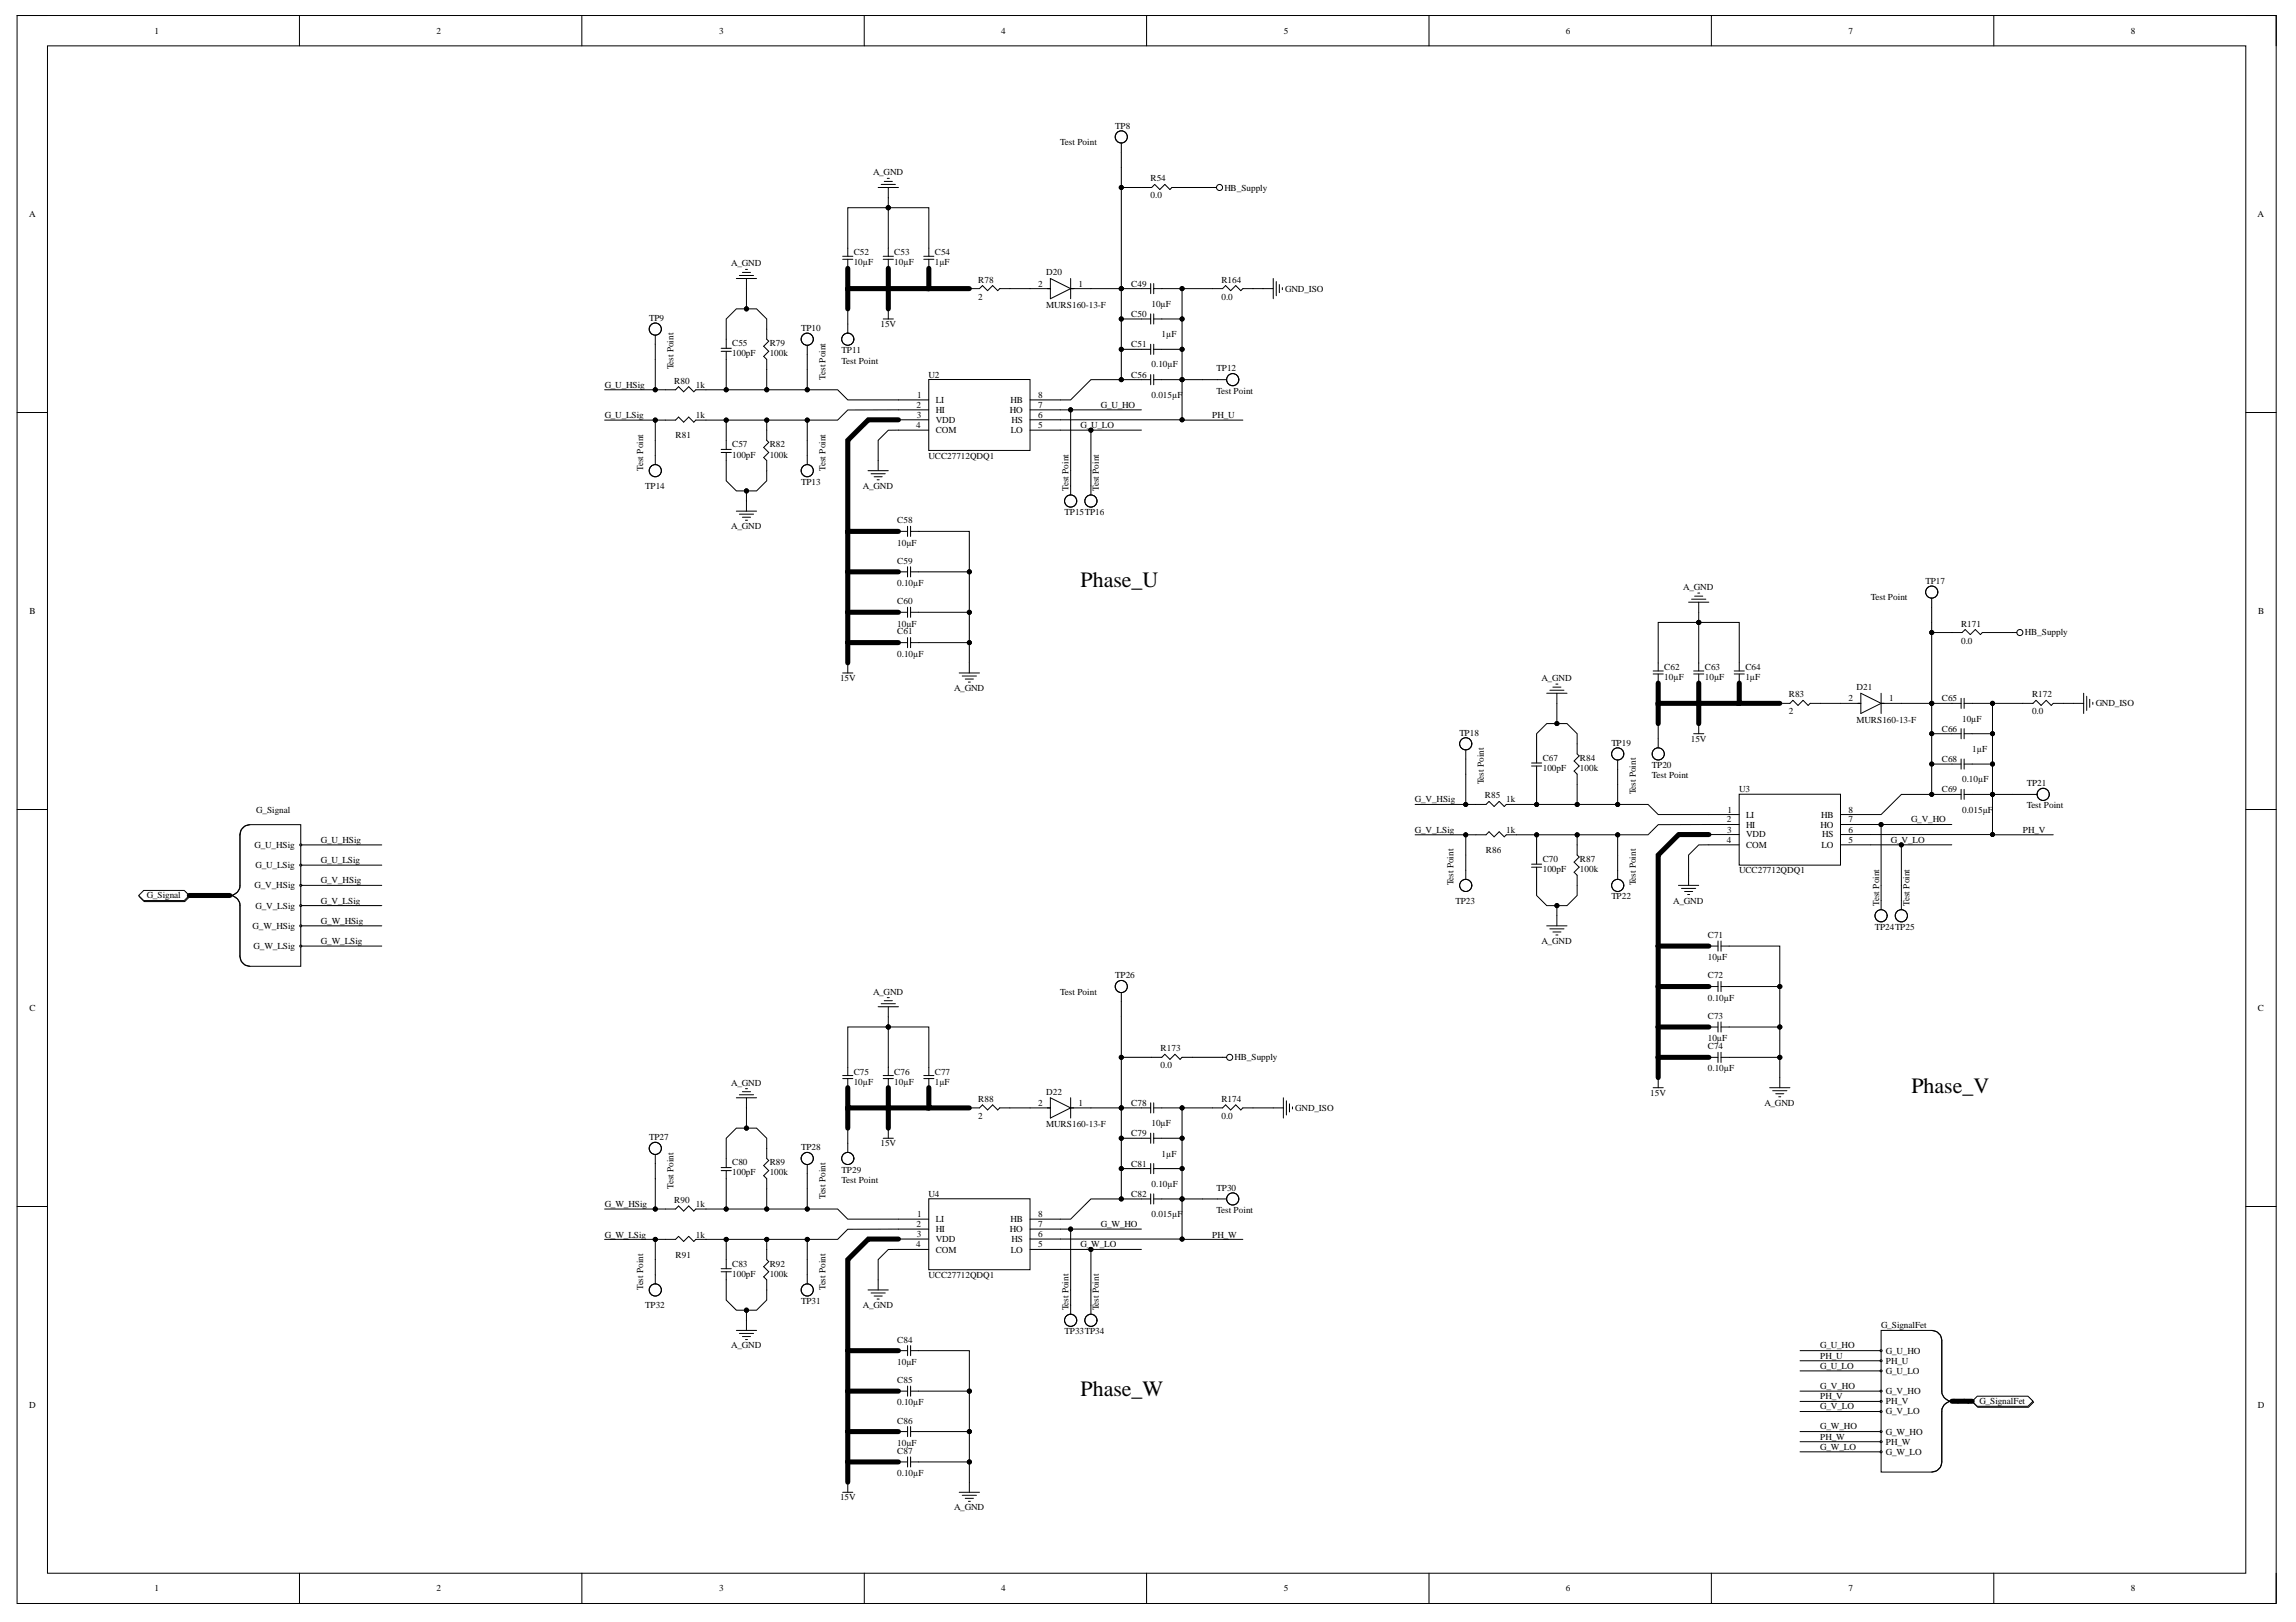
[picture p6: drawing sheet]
<svg xmlns="http://www.w3.org/2000/svg" width="297mm" height="210mm" viewBox="0 0 297 210" stroke-linecap="round" stroke-linejoin="round" font-family="sans-serif">
<defs><g id="words">
<g font-size="2.8">
<text x="139.8" y="76">Phase_U</text>
<text x="247.3" y="141.4">Phase_V</text>
<text x="139.8" y="180.7">Phase_W</text>
</g>
<g font-size="1.2">
<text x="20" y="4.4">1</text>
<text x="56.5" y="4.4">2</text>
<text x="93" y="4.4">3</text>
<text x="129.5" y="4.4">4</text>
<text x="166.1" y="4.4">5</text>
<text x="202.6" y="4.4">6</text>
<text x="239.1" y="4.4">7</text>
<text x="275.7" y="4.4">8</text>
<text x="144.3" y="16.7">TP8</text>
<text x="112.9" y="22.7">A_GND</text>
<text x="137.2" y="18.8">Test Point</text>
<text x="148.8" y="23.5">R54</text>
<text x="3.8" y="28.1">A</text>
<text x="148.8" y="25.7">0.0</text>
<text x="158.4" y="24.7">HB_Supply</text>
<text x="292.1" y="28.1">A</text>
<text x="94.6" y="34.5">A_GND</text>
<text x="110.4" y="33">C52</text>
<text x="110.4" y="34.3">10µF</text>
<text x="115.7" y="33">C53</text>
<text x="115.7" y="34.3">10µF</text>
<text x="120.9" y="33">C54</text>
<text x="120.9" y="34.3">1µF</text>
<text x="135.4" y="35.6">D20</text>
<text x="84" y="41.6">TP9</text>
<text x="126.6" y="36.6">R78</text>
<text x="126.6" y="38.8">2</text>
<text x="134.3" y="37.1">2</text>
<text x="135.4" y="39.8">MURS160-13-F</text>
<text x="139.5" y="37.1">1</text>
<text x="146.4" y="41">C50</text>
<text x="146.4" y="37.1">C49</text>
<text x="149" y="39.7">10µF</text>
<text x="158" y="36.6">R164</text>
<text x="158" y="38.8">0.0</text>
<text x="166.3" y="37.8">GND_ISO</text>
<text x="87.2" y="47.8" transform="rotate(-90 87.2 47.8)">Test Point</text>
<text x="94.7" y="44.8">C55</text>
<text x="94.7" y="46.1">100pF</text>
<text x="99.6" y="44.8">R79</text>
<text x="99.6" y="46.1">100k</text>
<text x="103.6" y="42.9">TP10</text>
<text x="108.9" y="45.7">TP11</text>
<text x="108.9" y="47">Test Point</text>
<text x="113.9" y="42.3">15V</text>
<text x="146.4" y="44.9">C51</text>
<text x="149" y="47.6">0.10µF</text>
<text x="150.3" y="43.6">1µF</text>
<text x="78.2" y="50.2">G_U_HSig</text>
<text x="87.2" y="49.7">R80</text>
<text x="90" y="50.2">1k</text>
<text x="106.8" y="49.1" transform="rotate(-90 106.8 49.1)">Test Point</text>
<text x="118.6" y="52.8">2</text>
<text x="118.7" y="51.5">1</text>
<text x="120.1" y="48.9">U2</text>
<text x="121.1" y="52.2">LI</text>
<text x="121.1" y="53.4">HI</text>
<text x="130.7" y="53.4">HO</text>
<text x="130.7" y="52.2">HB</text>
<text x="134.3" y="52.8">7</text>
<text x="134.3" y="51.5">8</text>
<text x="142.4" y="52.8">G_U_HO</text>
<text x="146.4" y="48.9">C56</text>
<text x="149" y="51.5">0.015µF</text>
<text x="157.4" y="48.1">TP12</text>
<text x="157.4" y="51">Test Point</text>
<text x="78.2" y="54.1">G_U_LSig</text>
<text x="87.4" y="56.7">R81</text>
<text x="90" y="54.1">1k</text>
<text x="94.7" y="57.9">C57</text>
<text x="94.7" y="59.2">100pF</text>
<text x="99.6" y="57.9">R82</text>
<text x="99.6" y="59.2">100k</text>
<text x="118.5" y="55.4">4</text>
<text x="118.6" y="54.1">3</text>
<text x="120.1" y="59.3">UCC27712QDQ1</text>
<text x="121.1" y="54.7">VDD</text>
<text x="121.1" y="56">COM</text>
<text x="130.8" y="56">LO</text>
<text x="130.9" y="54.7">HS</text>
<text x="134.3" y="55.4">5</text>
<text x="134.3" y="54.1">6</text>
<text x="139.8" y="55.4">G_U_LO</text>
<text x="156.8" y="54.1">PH_U</text>
<text x="83.2" y="60.9" transform="rotate(-90 83.2 60.9)">Test Point</text>
<text x="83.5" y="63.3">TP14</text>
<text x="103.6" y="62.8">TP13</text>
<text x="106.8" y="60.9" transform="rotate(-90 106.8 60.9)">Test Point</text>
<text x="111.6" y="63.3">A_GND</text>
<text x="138.2" y="63.5" transform="rotate(-90 138.2 63.5)">Test Point</text>
<text x="142.2" y="63.5" transform="rotate(-90 142.2 63.5)">Test Point</text>
<text x="94.6" y="68.5">A_GND</text>
<text x="116.1" y="67.7">C58</text>
<text x="116.1" y="70.6">10µF</text>
<text x="137.7" y="66.7">TP15TP16</text>
<text x="116.1" y="72.9">C59</text>
<text x="116.1" y="75.9">0.10µF</text>
<text x="217.8" y="76.4">A_GND</text>
<text x="242" y="77.7">Test Point</text>
<text x="249.1" y="75.6">TP17</text>
<text x="3.8" y="79.5">B</text>
<text x="116.1" y="78.2">C60</text>
<text x="116.1" y="81.1">10µF</text>
<text x="116.1" y="82.1">C61</text>
<text x="253.7" y="81.1">R171</text>
<text x="253.7" y="83.3">0.0</text>
<text x="262" y="82.2">HB_Supply</text>
<text x="292.2" y="79.5">B</text>
<text x="108.7" y="88.1">15V</text>
<text x="116.1" y="85">0.10µF</text>
<text x="123.4" y="89.4">A_GND</text>
<text x="199.4" y="88.1">A_GND</text>
<text x="215.3" y="86.7">C62</text>
<text x="215.3" y="88">10µF</text>
<text x="220.6" y="86.7">C63</text>
<text x="220.6" y="88">10µF</text>
<text x="225.8" y="86.7">C64</text>
<text x="225.8" y="88">1µF</text>
<text x="240.2" y="89.3">D21</text>
<text x="188.8" y="95.2">TP18</text>
<text x="218.7" y="96">15V</text>
<text x="231.4" y="90.2">R83</text>
<text x="231.4" y="92.4">2</text>
<text x="239.1" y="90.8">2</text>
<text x="240.2" y="93.5">MURS160-13-F</text>
<text x="244.4" y="90.8">1</text>
<text x="251.2" y="94.7">C66</text>
<text x="251.2" y="90.8">C65</text>
<text x="253.8" y="93.4">10µF</text>
<text x="262.9" y="90.2">R172</text>
<text x="262.9" y="92.4">0.0</text>
<text x="271.1" y="91.4">GND_ISO</text>
<text x="192" y="101.5" transform="rotate(-90 192 101.5)">Test Point</text>
<text x="199.6" y="98.5">C67</text>
<text x="199.6" y="99.8">100pF</text>
<text x="204.4" y="98.5">R84</text>
<text x="204.4" y="99.8">100k</text>
<text x="208.5" y="96.5">TP19</text>
<text x="213.7" y="99.4">TP20</text>
<text x="213.7" y="100.7">Test Point</text>
<text x="251.2" y="98.6">C68</text>
<text x="253.8" y="101.2">0.10µF</text>
<text x="255.2" y="97.3">1µF</text>
<text x="262.2" y="101.7">TP21</text>
<text x="33.2" y="105.2">G_Signal</text>
<text x="183.1" y="103.9">G_V_HSig</text>
<text x="183.1" y="107.8">G_V_LSig</text>
<text x="192.1" y="103.3">R85</text>
<text x="194.9" y="103.9">1k</text>
<text x="194.9" y="107.8">1k</text>
<text x="211.6" y="102.8" transform="rotate(-90 211.6 102.8)">Test Point</text>
<text x="223.4" y="106.4">2</text>
<text x="223.4" y="107.7">3</text>
<text x="223.5" y="105.2">1</text>
<text x="225" y="102.5">U3</text>
<text x="225.9" y="105.8">LI</text>
<text x="225.9" y="107.1">HI</text>
<text x="235.5" y="107.1">HO</text>
<text x="235.6" y="105.8">HB</text>
<text x="239.1" y="107.7">6</text>
<text x="239.1" y="106.4">7</text>
<text x="239.1" y="105.2">8</text>
<text x="247.2" y="106.4">G_V_HO</text>
<text x="251.2" y="102.5">C69</text>
<text x="253.8" y="105.2">0.015µF</text>
<text x="261.7" y="107.8">PH_V</text>
<text x="262.2" y="104.6">Test Point</text>
<text x="32.9" y="109.7">G_U_HSig</text>
<text x="33.1" y="112.3">G_U_LSig</text>
<text x="41.5" y="109.1">G_U_HSig</text>
<text x="41.5" y="111.7">G_U_LSig</text>
<text x="192.2" y="110.4">R86</text>
<text x="199.6" y="111.6">C70</text>
<text x="199.6" y="112.9">100pF</text>
<text x="204.4" y="111.6">R87</text>
<text x="204.4" y="112.9">100k</text>
<text x="223.4" y="109.1">4</text>
<text x="225" y="113">UCC27712QDQ1</text>
<text x="225.9" y="108.4">VDD</text>
<text x="225.9" y="109.7">COM</text>
<text x="235.7" y="109.7">LO</text>
<text x="235.7" y="108.4">HS</text>
<text x="239.1" y="109.1">5</text>
<text x="244.6" y="109.1">G_V_LO</text>
<text x="19" y="116.3">G_Signal</text>
<text x="32.9" y="115">G_V_HSig</text>
<text x="33.1" y="117.6">G_V_LSig</text>
<text x="41.5" y="114.3">G_V_HSig</text>
<text x="41.5" y="116.9">G_V_LSig</text>
<text x="41.5" y="119.6">G_W_HSig</text>
<text x="188" y="114.6" transform="rotate(-90 188 114.6)">Test Point</text>
<text x="188.3" y="116.9">TP23</text>
<text x="208.5" y="116.4">TP22</text>
<text x="211.6" y="114.6" transform="rotate(-90 211.6 114.6)">Test Point</text>
<text x="216.5" y="116.9">A_GND</text>
<text x="243.1" y="117.2" transform="rotate(-90 243.1 117.2)">Test Point</text>
<text x="247" y="117.2" transform="rotate(-90 247 117.2)">Test Point</text>
<text x="32.7" y="120.2">G_W_HSig</text>
<text x="32.8" y="122.8">G_W_LSig</text>
<text x="41.5" y="122.2">G_W_LSig</text>
<text x="199.4" y="122.2">A_GND</text>
<text x="220.9" y="121.4">C71</text>
<text x="220.9" y="124.2">10µF</text>
<text x="242.5" y="120.3">TP24TP25</text>
<text x="3.8" y="130.8">C</text>
<text x="112.9" y="128.7">A_GND</text>
<text x="137.2" y="128.7">Test Point</text>
<text x="144.3" y="126.6">TP26</text>
<text x="220.9" y="126.6">C72</text>
<text x="220.9" y="129.5">0.10µF</text>
<text x="220.9" y="131.8">C73</text>
<text x="292.1" y="130.8">C</text>
<text x="150.2" y="136">R173</text>
<text x="159.7" y="137.2">HB_Supply</text>
<text x="220.9" y="134.7">10µF</text>
<text x="220.9" y="135.8">C74</text>
<text x="94.6" y="140.5">A_GND</text>
<text x="110.4" y="139.1">C75</text>
<text x="110.4" y="140.4">10µF</text>
<text x="115.7" y="139.1">C76</text>
<text x="115.7" y="140.4">10µF</text>
<text x="120.9" y="139.1">C77</text>
<text x="120.9" y="140.4">1µF</text>
<text x="126.6" y="142.6">R88</text>
<text x="134.3" y="143.1">2</text>
<text x="135.4" y="141.7">D22</text>
<text x="139.5" y="143.1">1</text>
<text x="146.4" y="143.1">C78</text>
<text x="150.2" y="138.3">0.0</text>
<text x="158" y="142.6">R174</text>
<text x="167.6" y="143.8">GND_ISO</text>
<text x="213.5" y="141.8">15V</text>
<text x="220.9" y="138.6">0.10µF</text>
<text x="228.3" y="143.1">A_GND</text>
<text x="84" y="147.6">TP27</text>
<text x="103.6" y="148.9">TP28</text>
<text x="113.9" y="148.4">15V</text>
<text x="126.6" y="144.8">2</text>
<text x="135.4" y="145.9">MURS160-13-F</text>
<text x="146.4" y="147.1">C79</text>
<text x="149" y="145.7">10µF</text>
<text x="150.3" y="149.7">1µF</text>
<text x="158" y="144.8">0.0</text>
<text x="87.2" y="153.9" transform="rotate(-90 87.2 153.9)">Test Point</text>
<text x="87.2" y="155.7">R90</text>
<text x="94.7" y="150.8">C80</text>
<text x="94.7" y="152.1">100pF</text>
<text x="99.6" y="150.8">R89</text>
<text x="99.6" y="152.1">100k</text>
<text x="106.8" y="155.2" transform="rotate(-90 106.8 155.2)">Test Point</text>
<text x="108.9" y="151.7">TP29</text>
<text x="108.9" y="153">Test Point</text>
<text x="120.1" y="154.9">U4</text>
<text x="146.4" y="151">C81</text>
<text x="146.4" y="154.9">C82</text>
<text x="149" y="153.6">0.10µF</text>
<text x="157.4" y="154.1">TP30</text>
<text x="78.2" y="156.2">G_W_HSig</text>
<text x="78.2" y="160.1">G_W_LSig</text>
<text x="90" y="156.2">1k</text>
<text x="90" y="160.1">1k</text>
<text x="118.5" y="161.4">4</text>
<text x="118.6" y="158.8">2</text>
<text x="118.6" y="160.1">3</text>
<text x="118.7" y="157.5">1</text>
<text x="121.1" y="158.2">LI</text>
<text x="121.1" y="159.5">HI</text>
<text x="121.1" y="160.7">VDD</text>
<text x="130.7" y="159.5">HO</text>
<text x="130.7" y="158.2">HB</text>
<text x="130.9" y="160.7">HS</text>
<text x="134.3" y="161.4">5</text>
<text x="134.3" y="160.1">6</text>
<text x="134.3" y="158.8">7</text>
<text x="134.3" y="157.5">8</text>
<text x="139.8" y="161.4">G_W_LO</text>
<text x="142.4" y="158.8">G_W_HO</text>
<text x="149" y="157.5">0.015µF</text>
<text x="156.8" y="160.1">PH_W</text>
<text x="157.4" y="157">Test Point</text>
<text x="83.2" y="166.9" transform="rotate(-90 83.2 166.9)">Test Point</text>
<text x="87.4" y="162.8">R91</text>
<text x="94.7" y="163.9">C83</text>
<text x="94.7" y="165.2">100pF</text>
<text x="99.6" y="163.9">R92</text>
<text x="99.6" y="165.2">100k</text>
<text x="106.8" y="166.9" transform="rotate(-90 106.8 166.9)">Test Point</text>
<text x="120.1" y="165.3">UCC27712QDQ1</text>
<text x="121.1" y="162.1">COM</text>
<text x="130.8" y="162.1">LO</text>
<text x="83.5" y="169.3">TP32</text>
<text x="103.6" y="168.8">TP31</text>
<text x="111.6" y="169.3">A_GND</text>
<text x="116.1" y="173.7">C84</text>
<text x="137.7" y="172.7">TP33TP34</text>
<text x="138.2" y="169.6" transform="rotate(-90 138.2 169.6)">Test Point</text>
<text x="142.2" y="169.6" transform="rotate(-90 142.2 169.6)">Test Point</text>
<text x="243.4" y="171.9">G_SignalFet</text>
<text x="94.6" y="174.5">A_GND</text>
<text x="116.1" y="179">C85</text>
<text x="116.1" y="176.6">10µF</text>
<text x="235.5" y="174.5">G_U_HO</text>
<text x="235.5" y="175.8">PH_U</text>
<text x="235.5" y="177.1">G_U_LO</text>
<text x="235.5" y="179.7">G_V_HO</text>
<text x="244" y="175.2">G_U_HO</text>
<text x="244" y="176.5">PH_U</text>
<text x="244" y="177.8">G_U_LO</text>
<text x="3.8" y="182.2">D</text>
<text x="116.1" y="181.9">0.10µF</text>
<text x="116.1" y="184.2">C86</text>
<text x="235.5" y="181.1">PH_V</text>
<text x="235.5" y="182.4">G_V_LO</text>
<text x="235.5" y="185">G_W_HO</text>
<text x="244" y="180.4">G_V_HO</text>
<text x="244" y="181.7">PH_V</text>
<text x="244" y="183">G_V_LO</text>
<text x="244" y="185.7">G_W_HO</text>
<text x="256.1" y="181.7">G_SignalFet</text>
<text x="292.1" y="182.2">D</text>
<text x="116.1" y="187.1">10µF</text>
<text x="116.1" y="188.1">C87</text>
<text x="116.1" y="191">0.10µF</text>
<text x="235.5" y="186.3">PH_W</text>
<text x="235.5" y="187.6">G_W_LO</text>
<text x="244" y="187">PH_W</text>
<text x="244" y="188.3">G_W_LO</text>
<text x="108.7" y="194.1">15V</text>
<text x="123.4" y="195.5">A_GND</text>
<text x="20" y="205.9">1</text>
<text x="56.5" y="205.9">2</text>
<text x="93" y="205.9">3</text>
<text x="129.5" y="205.9">4</text>
<text x="166.1" y="205.9">5</text>
<text x="202.6" y="205.9">6</text>
<text x="239.1" y="205.9">7</text>
<text x="275.7" y="205.9">8</text>
</g>
</g></defs>
<g fill="none" stroke="#000" stroke-width=".13">
<path d="M2.2 2h292.3v205.5h-292.3zM2.2 2h3.9M6.1 5.9h284.4v197.7h-284.4zM38.7 2v3.9M75.3 2v3.9M111.8 2v3.9M148.3 2v3.9M184.9 2v3.9M221.4 2v3.9M257.9 2v3.9M290.5 2h4v3.9M2.2 53.4h3.9"/>
<path d="M290.5 53.4h4M2.2 104.8h3.9M290.5 104.8h4M2.2 156.1h3.9M290.5 156.1h4M38.7 203.6v3.9M75.3 203.6v3.9M111.8 203.6v3.9M148.3 203.6v3.9M184.9 203.6v3.9M221.4 203.6v3.9M257.9 203.6v3.9"/>
<path d="M294.5 203.6v3.9"/>
</g>
<g fill="none" stroke="#000" stroke-width=".65">
<path d="M109.7 34.7v2.7h5.2v2.6M109.7 37.4v2.6M114.9 34.7v2.7h5.3M120.2 34.7v2.7h5.2M116.2 54.3h-3.9l-2.6 2.7v11.8h6.5M109.7 68.8v17M109.7 79.2h6.5M109.7 74h6.5M109.7 83.2h6.5M214.5 88.4v2.6h5.3v2.6M214.5 91v2.6M219.8 88.4v2.6h5.2"/>
<path d="M225 88.4v2.6h5.3M221.1 108h-3.9l-2.7 2.6v28.9M214.5 136.8h6.6M214.5 132.9h6.6M214.5 127.7h6.6M214.5 122.4h6.6M109.7 140.8v2.6h5.2v2.6M109.7 143.4v2.6M114.9 140.8v2.6h5.3M120.2 140.8v2.6h5.2M109.7 174.8h6.5M116.2 160.3h-3.9l-2.6 2.7v28.8"/>
<path d="M109.7 189.2h6.5M109.7 185.3h6.5M109.7 180h6.5"/>
</g>
<path d="M120.2 49.1h13.1v9.2h-13.1z" fill-rule="evenodd" fill="#fff"/>
<g fill="none" stroke="#000" stroke-width=".13">
<path d="M145.1 18.5v3.1M95.3 36h2.6M95.7 35.7h1.8M96 35.3h1.1M96.4 34.9h.3M96.6 36v1.4M109 33.2h1.3M109 33.6h1.3M109.7 32.1v1.1M109.7 33.6v1.1M109.7 40v3.1M113.6 24.3h2.6"/>
<path d="M114 23.9h1.8M114.3 33.2h1.3M114.3 33.6h1.3M114.4 23.5h1M114.8 23.1h.3M114.9 24.3v1.3M114.9 32.1v1.1M114.9 33.6v1.1M114.9 40v1.3M119.5 33.2h1.3M119.5 33.6h1.3M120.2 32.1v1.1"/>
<path d="M120.2 33.6v1.1M125.4 37.4h1.3l.4-.4 .7 .6 .6-.6 .7 .6 .2-.2h1.3M133.3 37.4h2.6M135.9 36l2.6 1.4-2.6 1.3zM138.5 37.4h2.6M138.5 36v2.7M147.7 37.4h1.2M148.9 36.7v1.3M149.3 37.4h1M149.3 36.7v1.3M156.9 24.3h.5M84.8 43.4v3.1"/>
<path d="M84.8 57v3.1M86.1 50.4h1.3l.4-.4 .6 .7 .7-.7 .7 .7 .2-.3h1.3M86.1 54.4h1.3l.4-.4 .6 .6 .7-.6 .7 .6 .2-.2h1.3M93.3 58.6h1.3M93.3 58.2h1.3M93.3 45.5h1.3M93.3 45.1h1.3M94 43.9v1.2M94 45.5v1M94 57v1.2M94 58.6v1M99.2 42.6v1.3l.3 .3-.7 .6 .7 .7-.7 .6 .4 .4v1.3"/>
<path d="M99.2 55.7v1.3l.3 .2-.7 .7 .7 .7-.7 .6 .4 .4v1.3M104.4 44.7v3.1M104.4 57v3.1M113.6 59.6v1.3M114.3 41.3h1.3M116.2 51.8h4M116.2 53h4M116.2 54.3h4M116.2 55.7h4M120.2 49.1h13.1v9.2h-13.1zM133.3 51.8h3.9M133.3 53h3.9"/>
<path d="M133.3 54.3h3.9M133.3 55.7h3.9M147.7 41.3h1.2M147.7 45.2h1.2M147.7 49.1h1.2M148.9 40.6v1.3M148.9 44.6v1.3M148.9 48.5v1.3M149.3 40.6v1.3M149.3 44.6v1.3M149.3 48.5v1.3M149.3 41.3h1"/>
<path d="M149.3 45.2h1M149.3 49.1h1M155.5 49.1h3.2M95.3 66.1h2.6M95.7 66.5h1.8M96 66.9h1.1M96.4 67.3h.3M96.6 64.8v1.3M112.3 60.9h2.6M112.7 61.3h1.8M113.1 61.7h1M113.5 62.1h.2"/>
<path d="M116.2 74h1.2M116.2 79.2h1.2M117.4 73.3v1.4M117.4 78.6v1.3M117.8 73.3v1.4M117.8 78.6v1.3M117.8 74h1.1M117.8 79.2h1.1M138.5 60.9v3.2M141.1 60.9v3.2M109 87.1h1.3M109.7 85.8v1.3"/>
<path d="M124.1 87.1h2.6M124.5 87.5h1.8M124.9 87.9h1M125.3 88.3h.2M125.4 85.8v1.3"/>
<circle cx="145.1" cy="17.7" r=".79"/>
<circle cx="157.8" cy="24.3" r=".39"/>
<circle cx="84.8" cy="42.6" r=".79"/>
<circle cx="104.4" cy="43.9" r=".79"/>
<circle cx="109.7" cy="43.9" r=".79"/>
<circle cx="159.5" cy="49.1" r=".79"/>
<circle cx="84.8" cy="60.9" r=".79"/>
<circle cx="104.4" cy="60.9" r=".79"/>
<circle cx="138.5" cy="64.8" r=".79"/>
<circle cx="141.1" cy="64.8" r=".79"/>
</g>
<path d="M120.2 155.1h13.1v9.2h-13.1z" fill-rule="evenodd" fill="#fff"/>
<g fill="none" stroke="#000" stroke-width=".13">
<path d="M109 139.2h1.3M109 139.6h1.3M109.7 138.1v1.1M109.7 139.6v1.2M113.6 130.3h2.6M114 129.9h1.8M114.3 139.2h1.3M114.3 139.6h1.3M114.4 129.5h1M114.8 129.1h.3M114.9 130.3v1.3M114.9 138.1v1.1"/>
<path d="M114.9 139.6v1.2M119.5 139.2h1.3M119.5 139.6h1.3M120.2 138.1v1.1M120.2 139.6v1.2M145.1 128.5v3.1M158.2 136.8h.5M84.8 149.4v3.1M86.1 156.5h1.3l.4-.4 .6 .6 .7-.6 .7 .6 .2-.2h1.3M93.3 151.5h1.3M93.3 151.1h1.3M94 149.9v1.2"/>
<path d="M94 151.5v1M95.3 142.1h2.6M95.7 141.7h1.8M96 141.3h1.1M96.4 140.9h.3M96.6 142.1v1.3M99.2 148.6v1.3l.3 .3-.7 .6 .7 .7-.7 .6 .4 .4v1.3M104.4 150.7v3.1M109.7 146v3.1M114.3 147.3h1.3M114.9 146v1.3M116.2 157.8h4"/>
<path d="M116.2 159.1h4M120.2 155.1h13.1v9.2h-13.1zM125.4 143.4h1.3l.4-.4 .7 .6 .6-.6 .7 .6 .2-.2h1.3M133.3 157.8h3.9M133.3 159.1h3.9M133.3 143.4h2.6M135.9 142.1l2.6 1.3-2.6 1.3zM138.5 143.4h2.6M138.5 142.1v2.6M147.7 143.4h1.2M147.7 147.3h1.2M147.7 151.2h1.2"/>
<path d="M147.7 155.2h1.2M148.9 142.7v1.3M148.9 146.6v1.4M148.9 150.6v1.3M148.9 154.5v1.3M149.3 143.4h1M149.3 142.7v1.3M149.3 146.6v1.4M149.3 150.6v1.3M149.3 154.5v1.3M149.3 147.3h1M149.3 151.2h1"/>
<path d="M149.3 155.2h1M155.5 155.2h3.2M84.8 163v3.1M86.1 160.4h1.3l.4-.4 .6 .7 .7-.7 .7 .7 .2-.3h1.3M93.3 164.6h1.3M93.3 164.2h1.3M94 163v1.2M94 164.6v1M95.3 172.2h2.6M95.7 172.6h1.8M96.1 173h1M96.4 173.4h.3"/>
<path d="M96.6 170.9v1.3M99.2 161.7v1.3l.3 .3-.7 .6 .7 .7-.7 .6 .4 .4v1.3M104.4 163v3.1M112.3 166.9h2.6M112.7 167.3h1.8M113.1 167.7h1M113.5 168.1h.2M113.6 165.6v1.3M116.2 160.3h4M116.2 161.7h4M133.3 160.3h3.9M133.3 161.7h3.9"/>
<path d="M138.5 166.9v3.2M141.1 166.9v3.2"/>
<circle cx="145.1" cy="127.7" r=".79"/>
<circle cx="159.1" cy="136.8" r=".39"/>
<circle cx="84.8" cy="148.6" r=".79"/>
<circle cx="104.4" cy="149.9" r=".79"/>
<circle cx="109.7" cy="149.9" r=".79"/>
<circle cx="159.5" cy="155.2" r=".79"/>
<circle cx="84.8" cy="166.9" r=".79"/>
<circle cx="104.4" cy="166.9" r=".79"/>
<circle cx="138.5" cy="170.9" r=".79"/>
<circle cx="141.1" cy="170.9" r=".79"/>
</g>
<path d="M225 102.8h13.1v9.2h-13.1z" fill-rule="evenodd" fill="#fff"/>
<g fill="none" stroke="#000" stroke-width=".13">
<path d="M116.2 68.8h1.2M117.4 68.1v1.3M117.8 68.1v1.3M117.8 68.8h1.1M218.5 77.9h2.6M218.8 77.5h1.9M219.2 77.1h1.1M219.6 76.7h.3M219.8 77.9v1.3M249.9 77.4v3.1M116.2 83.2h1.2M117.4 82.5v1.3"/>
<path d="M117.8 82.5v1.3M117.8 83.2h1.1M189.6 97v3.2M198.1 99.1h1.4M198.1 98.7h1.4M198.8 97.6v1.1M198.8 99.1v1.1M200.1 89.7h2.6M200.5 89.3h1.8M200.9 88.9h1M201.3 88.5h.3M201.4 89.7v1.3"/>
<path d="M204 96.3v1.3l.3 .2-.7 .7 .7 .6-.7 .7 .4 .4v1.3M209.3 98.3v3.2M213.9 86.8h1.3M213.9 87.2h1.3M214.5 85.8v1M214.5 87.2v1.2M214.5 93.6v3.2M219.1 94.9h1.3M219.1 86.8h1.3M219.1 87.2h1.3M219.8 85.8v1M219.8 87.2v1.2"/>
<path d="M219.8 93.6v1.3M224.4 86.8h1.3M224.4 87.2h1.3M225 85.8v1M225 87.2v1.2M230.3 91h1.3l.4-.4 .6 .7 .7-.7 .6 .7 .3-.3h1.3M238.1 91h2.6M240.7 89.7l2.7 1.3-2.7 1.3zM243.4 91h2.6M243.4 89.7v2.6M252.5 91h1.2M252.5 94.9h1.2"/>
<path d="M252.5 98.9h1.2M253.7 90.4v1.3M253.7 94.3v1.3M253.7 98.2v1.3M254.1 91h1.1M254.1 90.4v1.3M254.1 94.3v1.3M254.1 98.2v1.3M254.1 94.9h1.1M254.1 98.9h1.1M260.4 81.9h.5M189.6 110.6v3.2"/>
<path d="M190.9 104.1h1.4l.3-.4 .7 .7 .7-.7 .6 .7 .3-.3h1.3M190.9 108h1.4l.3-.4 .7 .7 .7-.7 .6 .7 .3-.3h1.3M198.1 112.2h1.4M198.1 111.8h1.4M198.8 110.6v1.2M198.8 112.2v1.1M200.1 119.8h2.6M201.4 118.5v1.3M204 109.3v1.3l.3 .3-.7 .7 .7 .6-.7 .7 .4 .4v1.3M209.3 110.6v3.2M217.1 114.6h2.7M217.5 115h1.9"/>
<path d="M217.9 115.4h1.1M218.3 115.8h.3M218.5 113.3v1.3M221.1 105.4h3.9M221.1 106.7h3.9M221.1 108h3.9M221.1 109.3h3.9M225 102.8h13.1v9.2h-13.1zM238.1 105.4h3.9M238.1 106.7h3.9M238.1 108h3.9M238.1 109.3h3.9"/>
<path d="M243.4 114.6v3.1M246 114.6v3.1M252.5 102.8h1.2M253.7 102.2v1.2M254.1 102.2v1.2M254.1 102.8h1.1M260.4 102.8h3.1M200.5 120.2h1.8M200.9 120.6h1M201.3 121h.3M214.5 139.5v1.3M221.1 127.7h1.2"/>
<path d="M221.1 132.9h1.2M221.1 122.4h1.2M221.1 136.8h1.2M222.3 121.8v1.3M222.3 127v1.3M222.3 132.3v1.3M222.3 136.2v1.3M222.7 121.8v1.3M222.7 127v1.3M222.7 132.3v1.3M222.7 136.2v1.3M222.7 127.7h1"/>
<path d="M222.7 132.9h1M222.7 122.4h1M222.7 136.8h1M230.3 139.5v1.3M213.9 140.8h1.3M228.9 140.8h2.7M229.3 141.2h1.9M229.7 141.5h1.1M230.1 141.9h.3M116.2 174.8h1.2M117.4 174.1v1.3M117.4 179.4v1.3"/>
<path d="M117.8 174.1v1.3M117.8 179.4v1.3M117.8 174.8h1.1M109 193.1h1.3M109.7 191.8v1.3M116.2 180h1.2M116.2 185.3h1.2M116.2 189.2h1.2M117.4 184.6v1.3M117.4 188.5v1.3M117.8 184.6v1.3M117.8 188.5v1.3"/>
<path d="M117.8 180h1.1M117.8 185.3h1.1M117.8 189.2h1.1M124.1 193.1h2.6M124.5 193.5h1.8M124.9 193.9h1M125.3 194.3h.2M125.4 191.8v1.3"/>
<circle cx="249.9" cy="76.6" r=".79"/>
<circle cx="189.6" cy="96.3" r=".79"/>
<circle cx="209.3" cy="97.6" r=".79"/>
<circle cx="214.5" cy="97.6" r=".79"/>
<circle cx="261.3" cy="81.9" r=".39"/>
<circle cx="189.6" cy="114.6" r=".79"/>
<circle cx="209.3" cy="114.6" r=".79"/>
<circle cx="243.4" cy="118.5" r=".79"/>
<circle cx="246" cy="118.5" r=".79"/>
<circle cx="264.3" cy="102.8" r=".79"/>
</g>
<path d="M31.2 107.4l.5-.5 .7-.2h6.5v18.4h-6.5l-.7-.2-.5-.5-.2-.7v-6.8l-.3-.6-.6-.4 .6-.5 .3-.5v-6.9z" fill-rule="evenodd" fill="#fff"/>
<path d="M31.2 107.4l.5-.5 .7-.2h6.5v18.4h-6.5l-.7-.2-.5-.5-.2-.7v-6.8l-.3-.6-.6-.4 .6-.5 .3-.5v-6.9zM32.4 106.7a1.31 1.31 0 0 0-1.4 1.3v6.6a1.31 1.31 0 0 1-1.3 1.3 1.31 1.31 0 0 1 1.3 1.3v6.5a1.31 1.31 0 0 0 1.4 1.4" fill="none" stroke="#000" stroke-width=".13"/>
<circle cx="38.9" cy="109.3" r=".13" fill="#fff"/>
<circle cx="38.9" cy="109.3" r=".13" fill="none" stroke="#000" stroke-width=".13"/>
<circle cx="38.9" cy="112" r=".13" fill="#fff"/>
<circle cx="38.9" cy="112" r=".13" fill="none" stroke="#000" stroke-width=".13"/>
<circle cx="38.9" cy="114.6" r=".13" fill="#fff"/>
<circle cx="38.9" cy="114.6" r=".13" fill="none" stroke="#000" stroke-width=".13"/>
<circle cx="38.9" cy="117.2" r=".13" fill="#fff"/>
<circle cx="38.9" cy="117.2" r=".13" fill="none" stroke="#000" stroke-width=".13"/>
<circle cx="38.9" cy="119.8" r=".13" fill="#fff"/>
<circle cx="38.9" cy="119.8" r=".13" fill="none" stroke="#000" stroke-width=".13"/>
<circle cx="38.9" cy="122.4" r=".13" fill="#fff"/>
<circle cx="38.9" cy="122.4" r=".13" fill="none" stroke="#000" stroke-width=".13"/>
<path d="M18 116l.7-.6h5.2l.7 .6-.7 .7h-5.2z" fill-rule="evenodd" fill="#fff"/>
<path d="M18 116l.7-.6h5.2l.7 .6-.7 .7h-5.2z" fill="none" stroke="#000" stroke-width=".13"/>
<path d="M17.9 115.9l.7-.7h5.2l.7 .7-.7 .6h-5.2z" fill-rule="evenodd" fill="#fff"/>
<path d="M17.9 115.9l.7-.7h5.2l.7 .7-.7 .6h-5.2z" fill="none" stroke="#000" stroke-width=".13"/>
<path d="M243.4 172.2h6.5l.7 .1 .5 .5 .1 .7v6.9l.3 .5 .7 .4-.7 .5-.3 .5v6.9l-.1 .6-.5 .5-.7 .2h-6.5z" fill-rule="evenodd" fill="#fff"/>
<path d="M243.4 172.2h6.5l.7 .1 .5 .5 .1 .7v6.9l.3 .5 .7 .4-.7 .5-.3 .5v6.9l-.1 .6-.5 .5-.7 .2h-6.5zM249.9 172.2a1.31 1.31 0 0 1 1.3 1.3v6.5a1.32 1.32 0 0 0 1.3 1.3 1.31 1.31 0 0 0-1.3 1.3v6.6a1.31 1.31 0 0 1-1.3 1.3" fill="none" stroke="#000" stroke-width=".13"/>
<circle cx="243.4" cy="180" r=".13" fill="#fff"/>
<circle cx="243.4" cy="180" r=".13" fill="none" stroke="#000" stroke-width=".13"/>
<circle cx="243.4" cy="181.4" r=".13" fill="#fff"/>
<circle cx="243.4" cy="181.4" r=".13" fill="none" stroke="#000" stroke-width=".13"/>
<circle cx="243.4" cy="182.7" r=".13" fill="#fff"/>
<circle cx="243.4" cy="182.7" r=".13" fill="none" stroke="#000" stroke-width=".13"/>
<circle cx="243.4" cy="186.6" r=".13" fill="#fff"/>
<circle cx="243.4" cy="186.6" r=".13" fill="none" stroke="#000" stroke-width=".13"/>
<circle cx="243.4" cy="174.8" r=".13" fill="#fff"/>
<circle cx="243.4" cy="174.8" r=".13" fill="none" stroke="#000" stroke-width=".13"/>
<circle cx="243.4" cy="176.1" r=".13" fill="#fff"/>
<circle cx="243.4" cy="176.1" r=".13" fill="none" stroke="#000" stroke-width=".13"/>
<circle cx="243.4" cy="177.4" r=".13" fill="#fff"/>
<circle cx="243.4" cy="177.4" r=".13" fill="none" stroke="#000" stroke-width=".13"/>
<circle cx="243.4" cy="185.3" r=".13" fill="#fff"/>
<circle cx="243.4" cy="185.3" r=".13" fill="none" stroke="#000" stroke-width=".13"/>
<circle cx="243.4" cy="187.9" r=".13" fill="#fff"/>
<circle cx="243.4" cy="187.9" r=".13" fill="none" stroke="#000" stroke-width=".13"/>
<path d="M255.2 181.5l.7-.7h6.5l.7 .7-.7 .6h-6.5z" fill-rule="evenodd" fill="#fff"/>
<path d="M255.2 181.5l.7-.7h6.5l.7 .7-.7 .6h-6.5z" fill="none" stroke="#000" stroke-width=".13"/>
<path d="M255.2 181.3l.6-.6h6.6l.6 .6-.6 .7h-6.6z" fill-rule="evenodd" fill="#fff"/>
<g fill="none" stroke="#000" stroke-width=".13">
<path d="M96.6 37.4v2.6M109.7 34.7v2.7h5.2v2.6M109.7 37.4v2.6M114.9 25.6v1.3h-5.2v5.2M114.9 34.7v2.7h5.3M114.9 32.1v-5.2h5.3v5.2M120.2 34.7v2.7h5.2M130.6 37.4h2.7M141.1 37.4h4v11.7h-4l-2.6 2.7h-1.3M145.1 21.6v15.8h2.6M145.1 24.3h3.9l.4-.4 .6 .6 .7-.6 .7 .6 .2-.2h5.3M150.3 37.4h2.6v16.9h-15.7"/>
<path d="M152.9 37.4h5.3l.4-.4 .6 .6 .7-.6 .6 .6 .3-.2h3.9M164.7 36v2.7M165.1 36.4v1.9M165.5 36.8v1.1M165.9 37.2v.3M78.2 54.4h7.9M78.2 50.4h7.9M84.8 46.5v3.9M84.8 54.4v2.6M91.3 50.4h17.1l1.3 1.4h6.5M94 59.6v2.6l1.3 1.3h2.6l1.3-1.3v-1.3M94 46.5v3.9"/>
<path d="M94 54.4v2.6M99.2 42.6v-1.3l-1.3-1.3h-2.6l-1.3 1.3v2.6M99.2 47.8v2.6M99.2 54.4v1.3M104.4 47.8v2.6M104.4 54.4v2.6M116.2 53l-6.5 .1-1.3 1.3h-17.1M116.2 54.3h-3.9l-2.6 2.7v11.8h6.5M116.2 55.7h-1.3l-1.3 1.3v2.6M137.2 55.7h10.5M137.2 53h10.5M138.5 53v7.9"/>
<path d="M141.1 55.7v5.2M145.1 49.1h2.6M145.1 45.2h2.6M145.1 41.3h2.6M150.3 49.1h5.2M150.3 45.2h2.6M150.3 41.3h2.6M152.9 54.3l7.9 .1M96.6 63.5v1.3M109.7 68.8v17M109.7 79.2h6.5M109.7 74h6.5"/>
<path d="M118.9 68.8h6.5v10.4h-6.5M118.9 74h6.5M125.4 79.2v6.6M219.8 79.2v1.3h-5.3v5.3M109.7 83.2h6.5M118.9 83.2h6.5M201.4 91v2.6M204 96.3v-1.4l-1.3-1.3h-2.6l-1.3 1.3v2.7M214.5 88.4v2.6h5.3v2.6M214.5 91v2.6M219.8 88.4v2.6h5.2M219.8 85.8v-5.3h5.2v5.3"/>
<path d="M225 88.4v2.6h5.3M235.5 91h2.6M246 91h3.9v11.8h-3.9l-2.6 2.6h-1.4M249.9 80.5v10.5h2.6M249.9 81.9h3.9l.4-.4 .7 .6 .7-.6 .6 .6 .3-.2h3.9M249.9 98.9h2.6M249.9 94.9h2.6M255.2 91h2.6v17h-15.8M255.2 98.9h2.6M255.2 94.9h2.6M257.8 91h5.2l.4-.4 .7 .7 .6-.7 .7 .7 .2-.3h4M269.6 89.7v2.6"/>
<path d="M270 90.1v1.8M270.4 90.5v1M270.8 90.9v.2M24.5 115.9h5.2M38.9 119.8h10.5M38.9 117.2h10.5M38.9 114.6h10.5M38.9 112h10.5M38.9 109.3h10.5M183.1 108h7.8M183.1 104.1h7.8M189.6 100.2v3.9"/>
<path d="M189.6 108v2.6M196.2 104.1h17l1.3 1.3h6.6M198.8 113.3v2.6l1.3 1.3h2.6l1.3-1.3v-1.3M198.8 100.2v3.9M198.8 108v2.6M201.4 117.2v1.3M204 101.5v2.6M204 108v1.3M209.3 101.5v2.6M209.3 108v2.6M221.1 106.7h-6.6l-1.3 1.3h-17M221.1 108h-3.9l-2.7 2.6v28.9"/>
<path d="M221.1 109.3h-1.3l-1.3 1.3v2.7M242 109.3h10.5M242 106.7h10.5M243.4 106.7v7.9M246 109.3v5.3M249.9 102.8h2.6M255.2 102.8h5.2M257.8 108h7.8M38.9 122.4h10.5M114.9 131.6v1.3h-5.2v5.2M114.9 138.1v-5.2h5.3v5.2M145.1 131.6v11.8h2.6"/>
<path d="M145.1 136.8h5.2l.4-.4 .7 .7 .6-.7 .7 .7 .2-.3h5.3M214.5 136.8h6.6M214.5 122.4h6.6M214.5 132.9h6.6M214.5 127.7h6.6M223.7 122.4h6.6v10.5h-6.6M223.7 136.8h6.6M223.7 127.7h6.6M230.3 132.9v6.6M78.2 156.5h7.9M84.8 152.5v4M91.3 156.5h17.1l1.3 1.3h6.5"/>
<path d="M94 152.5v4M96.6 143.4v2.6M99.2 148.6v-1.3l-1.3-1.3h-2.6l-1.3 1.3v2.6M99.2 153.8v2.7M104.4 153.8v2.7M109.7 140.8v2.6h5.2v2.6M109.7 143.4v2.6M114.9 140.8v2.6h5.3M116.2 159.1h-6.5l-1.3 1.3h-17.1M120.2 140.8v2.6h5.2M130.6 143.4h2.7M137.2 159.1h10.5"/>
<path d="M138.5 159.1v7.8M141.1 143.4h4v11.8h-4l-2.6 2.6h-1.3M145.1 155.2h2.6M145.1 151.2h2.6M145.1 147.3h2.6M150.3 143.4h2.6v16.9h-15.7M150.3 155.2h5.2M150.3 151.2h2.6M150.3 147.3h2.6M152.9 143.4h5.3l.4-.4 .6 .6 .7-.6 .6 .6 .3-.2h5.2M166 142.1v2.6M166.4 142.5v1.8"/>
<path d="M166.8 142.9v1M167.2 143.2v.3M78.2 160.4h7.9M84.8 160.4v2.6M94 165.6v2.6l1.3 1.4h2.6l1.3-1.4v-1.3M94 160.4v2.6M96.6 169.6v1.3M99.2 160.4v1.3M104.4 160.4v2.6M109.7 174.8h6.5M116.2 160.3h-3.9l-2.6 2.7v28.8M116.2 161.7h-1.3l-1.3 1.3v2.6"/>
<path d="M118.9 174.8h6.5v10.5h-6.5M137.2 161.7h10.5M141.1 161.7v5.2M152.9 160.3l7.9 .1M232.9 174.8h10.5M232.9 177.4h10.5M232.9 176.1h10.5M109.7 189.2h6.5M109.7 185.3h6.5M109.7 180h6.5M118.9 189.2h6.5M118.9 180h6.5"/>
<path d="M125.4 185.3v6.5M232.9 185.3h10.5M232.9 180h10.5M232.9 187.9h10.5M232.9 186.6h10.5M232.9 182.7h10.5M232.9 181.4h10.5M252.5 181.3h2.7M255.2 181.3l.6-.6h6.6l.6 .6-.6 .7h-6.6z"/>
<circle cx="96.6" cy="40" r=".26"/>
<circle cx="109.7" cy="37.4" r=".26"/>
<circle cx="114.9" cy="37.4" r=".26"/>
<circle cx="114.9" cy="26.9" r=".26"/>
<circle cx="120.2" cy="37.4" r=".26"/>
<circle cx="145.1" cy="37.4" r=".26"/>
<circle cx="145.1" cy="24.3" r=".26"/>
<circle cx="152.9" cy="37.4" r=".26"/>
<circle cx="84.8" cy="50.4" r=".26"/>
<circle cx="84.8" cy="54.4" r=".26"/>
<circle cx="94" cy="54.4" r=".26"/>
<circle cx="94" cy="50.4" r=".26"/>
<circle cx="99.2" cy="54.4" r=".26"/>
<circle cx="99.2" cy="50.4" r=".26"/>
<circle cx="104.4" cy="54.4" r=".26"/>
<circle cx="104.4" cy="50.4" r=".26"/>
<circle cx="138.5" cy="53" r=".26"/>
<circle cx="141.1" cy="55.7" r=".26"/>
<circle cx="145.1" cy="45.2" r=".26"/>
<circle cx="145.1" cy="49.1" r=".26"/>
<circle cx="145.1" cy="41.3" r=".26"/>
<circle cx="152.9" cy="45.2" r=".26"/>
<circle cx="152.9" cy="49.1" r=".26"/>
<circle cx="152.9" cy="54.3" r=".26"/>
<circle cx="152.9" cy="41.3" r=".26"/>
<circle cx="96.6" cy="63.5" r=".26"/>
<circle cx="109.7" cy="79.2" r=".26"/>
<circle cx="109.7" cy="74" r=".26"/>
<circle cx="109.7" cy="68.8" r=".26"/>
<circle cx="125.4" cy="79.2" r=".26"/>
<circle cx="125.4" cy="74" r=".26"/>
<circle cx="109.7" cy="83.2" r=".26"/>
<circle cx="125.4" cy="83.2" r=".26"/>
<circle cx="201.4" cy="93.6" r=".26"/>
<circle cx="214.5" cy="91" r=".26"/>
<circle cx="219.8" cy="91" r=".26"/>
<circle cx="219.8" cy="80.5" r=".26"/>
<circle cx="225" cy="91" r=".26"/>
<circle cx="249.9" cy="94.9" r=".26"/>
<circle cx="249.9" cy="98.9" r=".26"/>
<circle cx="249.9" cy="91" r=".26"/>
<circle cx="249.9" cy="81.9" r=".26"/>
<circle cx="257.8" cy="94.9" r=".26"/>
<circle cx="257.8" cy="98.9" r=".26"/>
<circle cx="257.8" cy="91" r=".26"/>
<circle cx="189.6" cy="104.1" r=".26"/>
<circle cx="189.6" cy="108" r=".26"/>
<circle cx="198.8" cy="104.1" r=".26"/>
<circle cx="198.8" cy="108" r=".26"/>
<circle cx="201.4" cy="117.2" r=".26"/>
<circle cx="204" cy="104.1" r=".26"/>
<circle cx="204" cy="108" r=".26"/>
<circle cx="209.3" cy="104.1" r=".26"/>
<circle cx="209.3" cy="108" r=".26"/>
<circle cx="243.4" cy="106.7" r=".26"/>
<circle cx="246" cy="109.3" r=".26"/>
<circle cx="249.9" cy="102.8" r=".26"/>
<circle cx="257.8" cy="102.8" r=".26"/>
<circle cx="257.8" cy="108" r=".26"/>
<circle cx="114.9" cy="132.9" r=".26"/>
<circle cx="145.1" cy="136.8" r=".26"/>
<circle cx="214.5" cy="127.7" r=".26"/>
<circle cx="214.5" cy="132.9" r=".26"/>
<circle cx="214.5" cy="122.4" r=".26"/>
<circle cx="214.5" cy="136.8" r=".26"/>
<circle cx="230.3" cy="127.7" r=".26"/>
<circle cx="230.3" cy="132.9" r=".26"/>
<circle cx="230.3" cy="136.8" r=".26"/>
<circle cx="84.8" cy="156.5" r=".26"/>
<circle cx="94" cy="156.5" r=".26"/>
<circle cx="96.6" cy="146" r=".26"/>
<circle cx="99.2" cy="156.5" r=".26"/>
<circle cx="104.4" cy="156.5" r=".26"/>
<circle cx="109.7" cy="143.4" r=".26"/>
<circle cx="114.9" cy="143.4" r=".26"/>
<circle cx="120.2" cy="143.4" r=".26"/>
<circle cx="138.5" cy="159.1" r=".26"/>
<circle cx="145.1" cy="155.2" r=".26"/>
<circle cx="145.1" cy="147.3" r=".26"/>
<circle cx="145.1" cy="151.2" r=".26"/>
<circle cx="145.1" cy="143.4" r=".26"/>
<circle cx="152.9" cy="155.2" r=".26"/>
<circle cx="152.9" cy="147.3" r=".26"/>
<circle cx="152.9" cy="151.2" r=".26"/>
<circle cx="152.9" cy="143.4" r=".26"/>
<circle cx="84.8" cy="160.4" r=".26"/>
<circle cx="94" cy="160.4" r=".26"/>
<circle cx="96.6" cy="169.6" r=".26"/>
<circle cx="99.2" cy="160.4" r=".26"/>
<circle cx="104.4" cy="160.4" r=".26"/>
<circle cx="109.7" cy="174.8" r=".26"/>
<circle cx="141.1" cy="161.7" r=".26"/>
<circle cx="152.9" cy="160.3" r=".26"/>
<circle cx="109.7" cy="180" r=".26"/>
<circle cx="109.7" cy="185.3" r=".26"/>
<circle cx="109.7" cy="189.2" r=".26"/>
<circle cx="125.4" cy="180" r=".26"/>
<circle cx="125.4" cy="185.3" r=".26"/>
<circle cx="125.4" cy="189.2" r=".26"/>
</g>
<g fill="#000">
<circle cx="96.6" cy="40" r=".26"/>
<circle cx="109.7" cy="37.4" r=".26"/>
<circle cx="114.9" cy="37.4" r=".26"/>
<circle cx="114.9" cy="26.9" r=".26"/>
<circle cx="120.2" cy="37.4" r=".26"/>
<circle cx="145.1" cy="37.4" r=".26"/>
<circle cx="145.1" cy="24.3" r=".26"/>
<circle cx="152.9" cy="37.4" r=".26"/>
<circle cx="84.8" cy="50.4" r=".26"/>
<circle cx="84.8" cy="54.4" r=".26"/>
<circle cx="94" cy="54.4" r=".26"/>
<circle cx="94" cy="50.4" r=".26"/>
<circle cx="99.2" cy="54.4" r=".26"/>
<circle cx="99.2" cy="50.4" r=".26"/>
<circle cx="104.4" cy="54.4" r=".26"/>
<circle cx="104.4" cy="50.4" r=".26"/>
<circle cx="138.5" cy="53" r=".26"/>
<circle cx="141.1" cy="55.7" r=".26"/>
<circle cx="145.1" cy="45.2" r=".26"/>
<circle cx="145.1" cy="49.1" r=".26"/>
<circle cx="145.1" cy="41.3" r=".26"/>
<circle cx="152.9" cy="45.2" r=".26"/>
<circle cx="152.9" cy="49.1" r=".26"/>
<circle cx="152.9" cy="54.3" r=".26"/>
<circle cx="152.9" cy="41.3" r=".26"/>
<circle cx="96.6" cy="63.5" r=".26"/>
<circle cx="109.7" cy="79.2" r=".26"/>
<circle cx="109.7" cy="74" r=".26"/>
<circle cx="109.7" cy="68.8" r=".26"/>
<circle cx="125.4" cy="79.2" r=".26"/>
<circle cx="125.4" cy="74" r=".26"/>
<circle cx="109.7" cy="83.2" r=".26"/>
<circle cx="125.4" cy="83.2" r=".26"/>
<circle cx="201.4" cy="93.6" r=".26"/>
<circle cx="214.5" cy="91" r=".26"/>
<circle cx="219.8" cy="91" r=".26"/>
<circle cx="219.8" cy="80.5" r=".26"/>
<circle cx="225" cy="91" r=".26"/>
<circle cx="249.9" cy="94.9" r=".26"/>
<circle cx="249.9" cy="98.9" r=".26"/>
<circle cx="249.9" cy="91" r=".26"/>
<circle cx="249.9" cy="81.9" r=".26"/>
<circle cx="257.8" cy="94.9" r=".26"/>
<circle cx="257.8" cy="98.9" r=".26"/>
<circle cx="257.8" cy="91" r=".26"/>
<circle cx="189.6" cy="104.1" r=".26"/>
<circle cx="189.6" cy="108" r=".26"/>
<circle cx="198.8" cy="104.1" r=".26"/>
<circle cx="198.8" cy="108" r=".26"/>
<circle cx="201.4" cy="117.2" r=".26"/>
<circle cx="204" cy="104.1" r=".26"/>
<circle cx="204" cy="108" r=".26"/>
<circle cx="209.3" cy="104.1" r=".26"/>
<circle cx="209.3" cy="108" r=".26"/>
<circle cx="243.4" cy="106.7" r=".26"/>
<circle cx="246" cy="109.3" r=".26"/>
<circle cx="249.9" cy="102.8" r=".26"/>
<circle cx="257.8" cy="102.8" r=".26"/>
<circle cx="257.8" cy="108" r=".26"/>
<circle cx="114.9" cy="132.9" r=".26"/>
<circle cx="145.1" cy="136.8" r=".26"/>
<circle cx="214.5" cy="127.7" r=".26"/>
<circle cx="214.5" cy="132.9" r=".26"/>
<circle cx="214.5" cy="122.4" r=".26"/>
<circle cx="214.5" cy="136.8" r=".26"/>
<circle cx="230.3" cy="127.7" r=".26"/>
<circle cx="230.3" cy="132.9" r=".26"/>
<circle cx="230.3" cy="136.8" r=".26"/>
<circle cx="84.8" cy="156.5" r=".26"/>
<circle cx="94" cy="156.5" r=".26"/>
<circle cx="96.6" cy="146" r=".26"/>
<circle cx="99.2" cy="156.5" r=".26"/>
<circle cx="104.4" cy="156.5" r=".26"/>
<circle cx="109.7" cy="143.4" r=".26"/>
<circle cx="114.9" cy="143.4" r=".26"/>
<circle cx="120.2" cy="143.4" r=".26"/>
<circle cx="138.5" cy="159.1" r=".26"/>
<circle cx="145.1" cy="155.2" r=".26"/>
<circle cx="145.1" cy="147.3" r=".26"/>
<circle cx="145.1" cy="151.2" r=".26"/>
<circle cx="145.1" cy="143.4" r=".26"/>
<circle cx="152.9" cy="155.2" r=".26"/>
<circle cx="152.9" cy="147.3" r=".26"/>
<circle cx="152.9" cy="151.2" r=".26"/>
<circle cx="152.9" cy="143.4" r=".26"/>
<circle cx="84.8" cy="160.4" r=".26"/>
<circle cx="94" cy="160.4" r=".26"/>
<circle cx="96.6" cy="169.6" r=".26"/>
<circle cx="99.2" cy="160.4" r=".26"/>
<circle cx="104.4" cy="160.4" r=".26"/>
<circle cx="109.7" cy="174.8" r=".26"/>
<circle cx="141.1" cy="161.7" r=".26"/>
<circle cx="152.9" cy="160.3" r=".26"/>
<circle cx="109.7" cy="180" r=".26"/>
<circle cx="109.7" cy="185.3" r=".26"/>
<circle cx="109.7" cy="189.2" r=".26"/>
<circle cx="125.4" cy="180" r=".26"/>
<circle cx="125.4" cy="185.3" r=".26"/>
<circle cx="125.4" cy="189.2" r=".26"/>
</g>
<path d="M24.5 115.9h5.2M252.5 181.3h2.7" fill="none" stroke="#000" stroke-width=".65"/>
<path d="M24.8 115.7l.5 .4M26.1 115.7l.5 .4M27.4 115.7l.5 .4M28.7 115.7l.5 .4M252.8 181.1l.5 .5M254.1 181.1l.5 .5" fill="none" stroke="#000" stroke-width=".2"/>
<use href="#words"/>
</svg>
